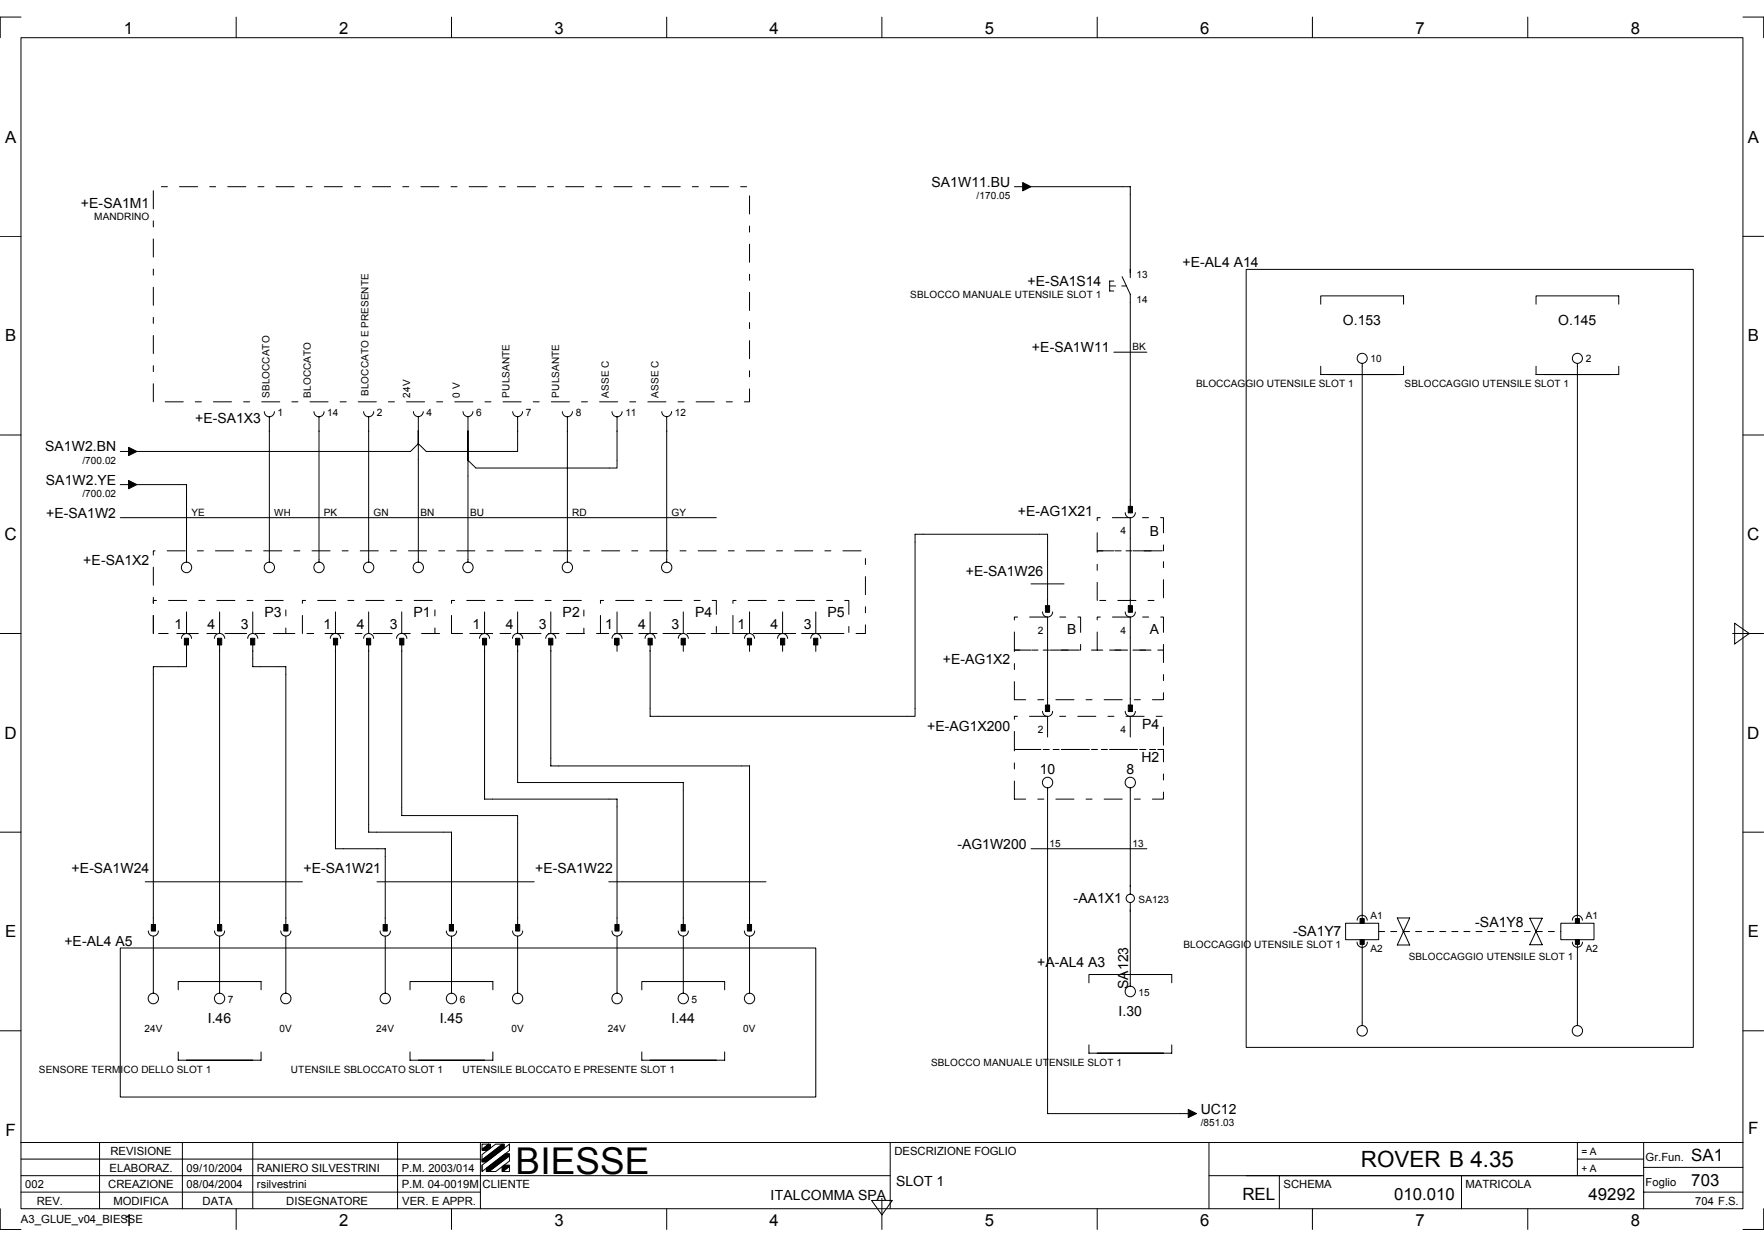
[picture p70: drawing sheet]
<svg xmlns="http://www.w3.org/2000/svg" width="297mm" height="210mm" viewBox="0 0 297 210" stroke-linecap="round" stroke-linejoin="round" font-family="sans-serif">
<defs><g id="words">
<text font-size="6.2" x="86.8" y="197.7">BIESSE</text>
<text font-size="3.8" x="229.2" y="196.7">ROVER B 4.35</text>
<g font-size="2.9">
<text x=".8" y="91">C</text>
<text x="294.2" y="91">C</text>
<text x=".8" y="124.4">D</text>
<text x="294.2" y="124.4">D</text>
<text x=".9" y="191.3">F</text>
<text x="294.4" y="191">F</text>
<text x="284.8" y="195.6">SA1</text>
<text x="209.2" y="202.2">REL</text>
</g>
<g font-size="2.8">
<text x="20.9" y="5.7">1</text>
<text x="57.1" y="5.7">2</text>
<text x="93.4" y="5.7">3</text>
<text x="129.6" y="5.7">4</text>
<text x="165.8" y="5.7">5</text>
<text x="202.1" y="5.7">6</text>
<text x="238.3" y="5.7">7</text>
<text x="274.6" y="5.7">8</text>
<text x=".8" y="24.1">A</text>
<text x="294.3" y="24.1">A</text>
<text x=".8" y="57.5">B</text>
<text x="294.3" y="57.5">B</text>
<text x=".8" y="157.9">E</text>
<text x="294.3" y="157.9">E</text>
<text x="234.7" y="202.2">010.010</text>
<text x="267.5" y="202.2">49292</text>
<text x="284.8" y="199.8">703</text>
<text x="20.9" y="206.5">1</text>
<text x="57.1" y="206.5">2</text>
<text x="93.4" y="206.5">3</text>
<text x="129.6" y="206.5">4</text>
<text x="165.8" y="206.5">5</text>
<text x="202.1" y="206.5">6</text>
<text x="238.3" y="206.5">7</text>
<text x="274.6" y="206.5">8</text>
</g>
<g font-size="2.4">
<text x="13.6" y="35.1">+E-SA1M1</text>
<text x="156.8" y="31.5">SA1W11.BU</text>
<text x="199.1" y="45">+E-AL4 A14</text>
<text x="173" y="48.2">+E-SA1S14</text>
<text x="173.8" y="59.3">+E-SA1W11</text>
<text x="226.1" y="54.8">O.153</text>
<text x="262.4" y="54.8">O.145</text>
<text x="32.8" y="71.2">+E-SA1X3</text>
<text x="7.6" y="76.1">SA1W2.BN</text>
<text x="7.7" y="81.6">SA1W2.YE</text>
<text x="7.8" y="87.2">+E-SA1W2</text>
<text x="171.4" y="86.8">+E-AG1X21</text>
<text x="14" y="95.2">+E-SA1X2</text>
<text x="162.6" y="97">+E-SA1W26</text>
<text x="29.4" y="106">1</text>
<text x="35" y="106">4</text>
<text x="40.6" y="106">3</text>
<text x="44.6" y="103.9">P3</text>
<text x="54.5" y="106">1</text>
<text x="60.1" y="106">4</text>
<text x="65.6" y="106">3</text>
<text x="69.6" y="103.9">P1</text>
<text x="79.6" y="106">1</text>
<text x="85.2" y="106">4</text>
<text x="90.7" y="106">3</text>
<text x="94.7" y="103.9">P2</text>
<text x="101.9" y="106">1</text>
<text x="107.5" y="106">4</text>
<text x="113" y="106">3</text>
<text x="117" y="103.9">P4</text>
<text x="124.2" y="106">1</text>
<text x="129.8" y="106">4</text>
<text x="135.3" y="106">3</text>
<text x="139.3" y="103.9">P5</text>
<text x="158.7" y="111.9">+E-AG1X2</text>
<text x="156.1" y="123.1">+E-AG1X200</text>
<text x="192.3" y="122.8">P4</text>
<text x="175.1" y="130.4">10</text>
<text x="189.7" y="130.4">8</text>
<text x="192.2" y="128.3">H2</text>
<text x="161.2" y="143">-AG1W200</text>
<text x="12.1" y="147.2">+E-SA1W24</text>
<text x="51.1" y="147.2">+E-SA1W21</text>
<text x="90.1" y="147.2">+E-SA1W22</text>
<text x="180.8" y="152">-AA1X1</text>
<text x="10.8" y="159.3">+E-AL4 A5</text>
<text x="217.7" y="157.6">-SA1Y7</text>
<text x="248.4" y="156.2">-SA1Y8</text>
<text x="174.6" y="162.8">+A-AL4 A3</text>
<text x="190" y="166.6" transform="rotate(-90 190 166.6)">SA123</text>
<text x="35" y="172.4">I.46</text>
<text x="74" y="172.4">I.45</text>
<text x="113.1" y="172.4">I.44</text>
<text x="188.4" y="171.2">I.30</text>
<text x="202.2" y="187.6">UC12</text>
<text x="129.8" y="202.2">ITALCOMMA SPA</text>
<text x="150.9" y="199.7">SLOT 1</text>
</g>
<g font-size="2.3">
<text x="193.6" y="90.3">B</text>
<text x="179.7" y="106.7">B</text>
<text x="193.6" y="106.7">A</text>
</g>
<g font-size="1.9">
<text x="18.4" y="197.4">ELABORAZ.</text>
<text x="18.6" y="194.6">REVISIONE</text>
<text x="31.4" y="197.4">09/10/2004</text>
<text x="43.3" y="197.4">RANIERO SILVESTRINI</text>
<text x="67.6" y="197.4">P.M. 2003/014</text>
<text x="150.6" y="194.6">DESCRIZIONE FOGLIO</text>
<text x="277.1" y="195.6">Gr.Fun.</text>
<text x="4.2" y="200.1">002</text>
<text x="6.2" y="202.9">REV.</text>
<text x="18.2" y="200.1">CREAZIONE</text>
<text x="19.1" y="202.9">MODIFICA</text>
<text x="31.4" y="200.1">08/04/2004</text>
<text x="34.1" y="202.9">DATA</text>
<text x="43.3" y="200.1">rsilvestrini</text>
<text x="48.2" y="202.9">DISEGNATORE</text>
<text x="67.6" y="200.1">P.M. 04-0019M</text>
<text x="67.7" y="202.9">VER. E APPR.</text>
<text x="81.3" y="200.1">CLIENTE</text>
<text x="216.1" y="200.1">SCHEMA</text>
<text x="246.8" y="200.1">MATRICOLA</text>
<text x="277.1" y="199.8">Foglio</text>
<text x="285.5" y="202.9">704 F.S.</text>
<text x="3.5" y="206.1">A3_GLUE_v04_BIESSE</text>
</g>
<g font-size="1.7">
<text x="164.4" y="33.5">/170.05</text>
<text x="15.9" y="37">MANDRINO</text>
<text x="191.4" y="46.8">13</text>
<text x="153.3" y="50.3">SBLOCCO MANUALE UTENSILE SLOT 1</text>
<text x="191.4" y="51">14</text>
<text x="190.7" y="59">BK</text>
<text x="201.4" y="65.3">BLOCCAGGIO UTENSILE SLOT 1</text>
<text x="230.8" y="61.1">10</text>
<text x="236.5" y="65.3">SBLOCCAGGIO UTENSILE SLOT 1</text>
<text x="267" y="61.1">2</text>
<text x="45.4" y="67" transform="rotate(-90 45.4 67)">SBLOCCATO</text>
<text x="46.7" y="70.1">1</text>
<text x="52.3" y="67" transform="rotate(-90 52.3 67)">BLOCCATO</text>
<text x="55.1" y="70.1">14</text>
<text x="62.1" y="66.7" transform="rotate(-90 62.1 66.7)">BLOCCATO E PRESENTE</text>
<text x="63.5" y="70.1">2</text>
<text x="69" y="67" transform="rotate(-90 69 67)">24V</text>
<text x="71.8" y="70.1">4</text>
<text x="77.4" y="67" transform="rotate(-90 77.4 67)">0 V</text>
<text x="80.2" y="70.1">6</text>
<text x="85.8" y="67" transform="rotate(-90 85.8 67)">PULSANTE</text>
<text x="88.6" y="70.1">7</text>
<text x="94.1" y="67" transform="rotate(-90 94.1 67)">PULSANTE</text>
<text x="96.9" y="70.1">8</text>
<text x="102.5" y="67" transform="rotate(-90 102.5 67)">ASSE C</text>
<text x="105.3" y="70.1">11</text>
<text x="110.9" y="67" transform="rotate(-90 110.9 67)">ASSE C</text>
<text x="113.7" y="70.1">12</text>
<text x="13.9" y="78.1">/700.02</text>
<text x="13.9" y="83.7">/700.02</text>
<text x="32.2" y="86.9">YE</text>
<text x="46.2" y="86.9">WH</text>
<text x="54.5" y="86.9">PK</text>
<text x="62.9" y="86.9">GN</text>
<text x="70.8" y="86.9">BN</text>
<text x="79.2" y="86.9">BU</text>
<text x="96.4" y="86.9">RD</text>
<text x="113.1" y="86.9">GY</text>
<text x="188.7" y="90">4</text>
<text x="174.7" y="106.7">2</text>
<text x="188.7" y="106.7">4</text>
<text x="174.7" y="123.5">2</text>
<text x="188.7" y="123.5">4</text>
<text x="176.7" y="142.6">15</text>
<text x="190.7" y="142.6">13</text>
<text x="191.7" y="152">SA123</text>
<text x="230.8" y="154.8">A1</text>
<text x="267" y="154.8">A1</text>
<text x="199.3" y="159.7">BLOCCAGGIO UTENSILE SLOT 1</text>
<text x="230.8" y="160.4">A2</text>
<text x="237.2" y="161.8">SBLOCCAGGIO UTENSILE SLOT 1</text>
<text x="267" y="160.4">A2</text>
<text x="191.7" y="167.7">15</text>
<text x="24.3" y="173.8">24V</text>
<text x="38.4" y="168.9">7</text>
<text x="47.1" y="173.8">0V</text>
<text x="63.3" y="173.8">24V</text>
<text x="77.4" y="168.9">6</text>
<text x="86.1" y="173.8">0V</text>
<text x="102.4" y="173.8">24V</text>
<text x="116.5" y="168.9">5</text>
<text x="125.2" y="173.8">0V</text>
<text x="156.8" y="179.6">SBLOCCO MANUALE UTENSILE SLOT 1</text>
<text x="6.6" y="180.8">SENSORE TERMICO DELLO SLOT 1</text>
<text x="49" y="180.8">UTENSILE SBLOCCATO SLOT 1</text>
<text x="77.9" y="180.8">UTENSILE BLOCCATO E PRESENTE SLOT 1</text>
<text x="202.2" y="189.7">/851.03</text>
<text x="266.3" y="194.6">= A</text>
<text x="266.3" y="197.4">+ A</text>
</g>
</g></defs>
<g fill="none" stroke="#000" stroke-width=".17">
<path d="M3.5 6.3h290v197.3h-290zM3.5 2.9h-3.5v3.4M39.8 2.9v3.4M76 2.9v3.4M112.3 2.9v3.4M148.5 2.9v3.4M184.8 2.9v3.4M221 2.9v3.4M257.3 2.9v3.4M293.5 2.9h3.5v3.4M0 39.8h3.5M170.8 31.5h2.1"/>
<path d="M173.5 31.5h16.8v15.3M293.5 39.8h3.5M187.6 47.3h-.7v1.7h.7M187.6 59.3h5.5M189 46.6l1.3 3v35.7M209.8 45.4h75.3v131h-75.3zM222.4 51.2v-1.4h13.9v1.4M258.7 51.2v-1.4h13.9v1.4M0 73.3h3.5M20.3 76.1h2M44.5 69.3a.85 .85 0 0 0 .9 .9 .85 .85 0 0 0 .8-.9M45.4 70.2v24.5"/>
<path d="M52.9 69.3a.85 .85 0 0 0 .8 .9 .85 .85 0 0 0 .9-.9M53.7 70.2v24.5M61.2 69.3a.85 .85 0 0 0 .9 .9 .85 .85 0 0 0 .8-.9M62.1 70.2v24.5M69.6 69.3a.83 .83 0 0 0 .8 .9 .83 .83 0 0 0 .9-.9M70.4 70.2v24.5M78 69.3a.83 .83 0 0 0 .8 .9 .83 .83 0 0 0 .8-.9M78.8 70.2v24.5M86.3 69.3a.83 .83 0 0 0 .9 .9 .83 .83 0 0 0 .8-.9M87.2 70.2v5.9h-15.4l-1.4-1.4-1.3 1.4h-46.1M94.7 69.3a.85 .85 0 0 0 .8 .9 .85 .85 0 0 0 .9-.9M95.5 70.2v24.5"/>
<path d="M103.1 69.3a.85 .85 0 0 0 .8 .9 .85 .85 0 0 0 .9-.9M103.9 70.2v8.6h-23.8l-1.3-1.3M111.4 69.3a.83 .83 0 0 0 .9 .9 .83 .83 0 0 0 .8-.9M112.3 70.2v24.5M222.4 61.7v1.4h13.9v-1.4M229.4 61.2v94.3M258.7 61.7v1.4h13.9v-1.4M265.6 61.2v94.3M293.5 73.3h3.5M20.3 81.6h2M20.3 87.2h100.3M23 81.6h8.4v13.1"/>
<path d="M173.6 98.4h5.6M189.5 86.4a.85 .85 0 0 0 .8 .8 .85 .85 0 0 0 .9-.8M190.3 87.2v14.8M0 106.7h3.5M30.6 107.5a.85 .85 0 0 1 .8-.8 .85 .85 0 0 1 .9 .8M31.4 108.7v3.6h-5.6v43.4M31.4 103.1v3.6M36.1 107.5a.87 .87 0 0 1 .9-.8 .87 .87 0 0 1 .8 .8M37 103.1v3.6M37 108.7v47M41.7 107.5a.85 .85 0 0 1 .9-.8 .85 .85 0 0 1 .8 .8M42.6 103.1v3.6"/>
<path d="M42.6 108.7v3.6h5.5v43.4M55.6 107.5a.87 .87 0 0 1 .9-.8 .87 .87 0 0 1 .9 .8M56.5 108.7v34.3h8.4v12.7M56.5 103.1v3.6M61.2 107.5a.85 .85 0 0 1 .9-.8 .85 .85 0 0 1 .8 .8M62.1 108.7v31.5h13.9v15.5M62.1 103.1v3.6M66.8 107.5a.87 .87 0 0 1 .8-.8 .87 .87 0 0 1 .9 .8M67.6 108.7v28.7h19.6v18.3M67.6 103.1v3.6M80.7 107.5a.85 .85 0 0 1 .9-.8 .85 .85 0 0 1 .8 .8M81.6 108.7v25.9h22.3v21.1"/>
<path d="M81.6 103.1v3.6M86.3 107.5a.87 .87 0 0 1 .9-.8 .87 .87 0 0 1 .8 .8M87.2 103.1v3.6M87.2 108.7v23.1h27.9v23.9M91.9 107.5a.85 .85 0 0 1 .8-.8 .85 .85 0 0 1 .9 .8M92.7 108.7v20.3h33.5v26.7M92.7 103.1v3.6M103.1 107.5a.85 .85 0 0 1 .8-.8 .85 .85 0 0 1 .9 .8M103.5 107.5h.7v1.1h-.7zM103.9 103.1v3.6M103.9 108.7v1M108.6 107.5a.85 .85 0 0 1 .9-.8 .85 .85 0 0 1 .8 .8"/>
<path d="M109.5 103.1v3.6M114.2 107.5a.85 .85 0 0 1 .9-.8 .85 .85 0 0 1 .8 .8M115.1 103.1v3.6M115.1 108.7v1M125.4 107.5a.85 .85 0 0 1 .8-.8 .85 .85 0 0 1 .9 .8M126.2 103.1v3.6M126.2 108.7v1M130.9 107.5a.85 .85 0 0 1 .9-.8 .85 .85 0 0 1 .8 .8M131.8 103.1v3.6M131.8 108.7v1M136.5 107.5a.85 .85 0 0 1 .9-.8 .85 .85 0 0 1 .8 .8M137.4 103.1v3.6"/>
<path d="M137.4 108.7v1M175.6 103.1a.85 .85 0 0 0 .8 .8 .85 .85 0 0 0 .8-.8M175.6 119.8a.85 .85 0 0 0 .8 .9 .85 .85 0 0 0 .8-.9M176.4 102v-12h-22.3v30.7h-44.6v-12M176.4 103.9v14.8M189.5 103.1a.85 .85 0 0 0 .8 .8 .85 .85 0 0 0 .9-.8M189.5 119.8a.85 .85 0 0 0 .8 .9 .85 .85 0 0 0 .9-.9M190.3 103.9v14.8M291.8 106.7h5.2M292.1 105l2.5 1.7-2.5 1.8zM176.4 120.7v3.5M176.4 132.7v54.9h24.4"/>
<path d="M190.3 120.7v3.5M190.3 132.7v17.9M0 140.2h3.5M20.3 159.7h117.1v25.1h-117.1zM24.4 148.5h26.5M25 156.8a.85 .85 0 0 0 .8 .9 .85 .85 0 0 0 .9-.9M25.8 157.7v9.6M36.1 156.8a.85 .85 0 0 0 .9 .9 .85 .85 0 0 0 .8-.9M37 157.7v9.6M47.3 156.8a.85 .85 0 0 0 .8 .9 .85 .85 0 0 0 .9-.9M48.1 157.7v9.6M63.5 148.5h26.5"/>
<path d="M64 156.8a.87 .87 0 0 0 .9 .9 .87 .87 0 0 0 .8-.9M64.9 157.7v9.6M75.2 156.8a.87 .87 0 0 0 .8 .9 .87 .87 0 0 0 .9-.9M76 157.7v9.6M86.3 156.8a.85 .85 0 0 0 .9 .9 .85 .85 0 0 0 .8-.9M87.2 157.7v9.6M102.5 148.5h26.5M103.1 156.8a.85 .85 0 0 0 .8 .9 .85 .85 0 0 0 .9-.9M103.9 157.7v9.6M114.2 156.8a.85 .85 0 0 0 .9 .9 .85 .85 0 0 0 .8-.9M115.1 157.7v9.6M125.3 156.8a.87 .87 0 0 0 .9 .9 .87 .87 0 0 0 .9-.9"/>
<path d="M126.2 157.7v9.6M173.6 143h19.5M190.3 152v14.2M226.6 155.5h5.6v2.8h-5.6zM228.5 158.7a.87 .87 0 0 0 .9 .9 .87 .87 0 0 0 .8-.9M228.5 155a.85 .85 0 0 1 .9-.8 .85 .85 0 0 1 .8 .8M229.4 158.3v14.5M235.3 154.6l2.1 4.6h-2.1l2.1-4.6zM257.6 154.7h2.1l-2.1 4.5h2.1zM262.8 155.5h5.6v2.8h-5.6zM264.8 155a.85 .85 0 0 1 .8-.8 .85 .85 0 0 1 .9 .8M264.8 158.7a.85 .85 0 0 0 .8 .9 .85 .85 0 0 0 .9-.9"/>
<path d="M265.6 158.3v14.5M293.5 140.2h3.5M0 173.7h3.5M30 166.8v-1.4h14v1.4M30 177.2v1.4h14v-1.4M69 166.8v-1.4h14v1.4M69 177.2v1.4h14v-1.4M108.1 166.8v-1.4h13.9v1.4M108.1 177.2v1.4h13.9v-1.4M183.4 165.6v-1.4h13.9v1.4M183.4 176v1.4h13.9v-1.4M293.5 173.7h3.5"/>
<path d="M3.5 192.5h290M3.5 198.1h146.4M3.5 195.3h77.4M16.8 192.5v11.1M30.7 192.5v11.1M42.6 192.5v11.1M66.9 192.5v11.1M80.9 192.5v11.1M81.2 196.3l4.6-3.6v1.1l-4.6 3.6zM81.2 194.5l2.3-1.8h1.1l-3.4 2.7zM81.2 192.7h1.1l-1.1 .9zM81.2 195.4v.3"/>
<path d="M81.2 196.3v1M82.3 197.4l3.5-2.7v.9l-2.3 1.8zM84.7 197.4l1.1-.9v.9zM85.8 192.7v1.1M149.9 192.5v11.1M203.6 198.1h73.2M203.6 192.5v11.1M215.4 198.1v5.5M246.1 198.1v5.5M265.6 195.3h11.2M265.6 192.5v5.6M276.8 192.5v11.1"/>
<path d="M276.8 196.7h16.7M0 203.6v3.5h3.5M3.5 200.8h77.4M39.8 203.6v3.5M76 203.6v3.5M112.3 203.6v3.5M146.8 202.2h3.5l-1.8 2.5zM148.5 201.9v5.2M184.8 203.6v3.5M221 203.6v3.5M257.3 203.6v3.5M276.8 200.8h16.7"/>
<path d="M297 203.6v3.5h-3.5"/>
<circle cx="229.4" cy="60.4" r=".85"/>
<circle cx="265.6" cy="60.4" r=".85"/>
<circle cx="31.4" cy="95.6" r=".88"/>
<circle cx="45.3" cy="95.6" r=".88"/>
<circle cx="53.7" cy="95.6" r=".88"/>
<circle cx="62.1" cy="95.6" r=".88"/>
<circle cx="70.4" cy="95.6" r=".88"/>
<circle cx="78.8" cy="95.6" r=".88"/>
<circle cx="95.5" cy="95.6" r=".88"/>
<circle cx="112.3" cy="95.6" r=".88"/>
<circle cx="176.4" cy="131.8" r=".88"/>
<circle cx="190.3" cy="131.8" r=".88"/>
<circle cx="190.3" cy="151.3" r=".7"/>
<circle cx="25.8" cy="168.2" r=".88"/>
<circle cx="37" cy="168.2" r=".88"/>
<circle cx="48.1" cy="168.2" r=".88"/>
<circle cx="64.9" cy="168.2" r=".88"/>
<circle cx="76" cy="168.2" r=".88"/>
<circle cx="87.2" cy="168.2" r=".88"/>
<circle cx="103.9" cy="168.2" r=".88"/>
<circle cx="115" cy="168.2" r=".88"/>
<circle cx="126.2" cy="168.2" r=".88"/>
<circle cx="190.3" cy="167" r=".88"/>
<circle cx="229.4" cy="173.6" r=".88"/>
<circle cx="265.6" cy="173.6" r=".88"/>
</g>
<g fill="#000" stroke="#000" stroke-width=".17">
<path d="M172.2 30.8l1.4 .7-1.4 .7z" fill-rule="evenodd"/>
<path d="M21.7 75.4l1.3 .7-1.3 .7z" fill-rule="evenodd"/>
<path d="M21.7 80.9l1.3 .7-1.3 .7z" fill-rule="evenodd"/>
<path d="M190 85.3h.7v1.1h-.7z" fill-rule="evenodd"/>
<path d="M31 107.5h.7v1.1h-.7z" fill-rule="evenodd"/>
<path d="M36.6 107.5h.7v1.1h-.7z" fill-rule="evenodd"/>
<path d="M42.2 107.5h.7v1.1h-.7z" fill-rule="evenodd"/>
<path d="M56.2 107.5h.7v1.1h-.7z" fill-rule="evenodd"/>
<path d="M61.7 107.5h.7v1.1h-.7z" fill-rule="evenodd"/>
<path d="M67.3 107.5h.7v1.1h-.7z" fill-rule="evenodd"/>
<path d="M81.3 107.5h.6v1.1h-.6z" fill-rule="evenodd"/>
<path d="M86.8 107.5h.7v1.1h-.7z" fill-rule="evenodd"/>
<path d="M92.4 107.5h.7v1.1h-.7z" fill-rule="evenodd"/>
<path d="M109.1 107.5h.7v1.1h-.7z" fill-rule="evenodd"/>
<path d="M114.7 107.5h.7v1.1h-.7z" fill-rule="evenodd"/>
<path d="M125.9 107.5h.7v1.1h-.7z" fill-rule="evenodd"/>
<path d="M131.4 107.5h.7v1.1h-.7z" fill-rule="evenodd"/>
<path d="M137 107.5h.7v1.1h-.7z" fill-rule="evenodd"/>
<path d="M176 102h.7v1.1h-.7z" fill-rule="evenodd"/>
<path d="M176 118.8h.7v1.1h-.7z" fill-rule="evenodd"/>
<path d="M190 102h.7v1.1h-.7z" fill-rule="evenodd"/>
<path d="M190 118.8h.7v1.1h-.7z" fill-rule="evenodd"/>
<path d="M25.5 155.7h.7v1.1h-.7z" fill-rule="evenodd"/>
<path d="M36.6 155.7h.7v1.1h-.7z" fill-rule="evenodd"/>
<path d="M47.8 155.7h.7v1.1h-.7z" fill-rule="evenodd"/>
<path d="M64.5 155.7h.7v1.1h-.7z" fill-rule="evenodd"/>
<path d="M75.7 155.7h.7v1.1h-.7z" fill-rule="evenodd"/>
<path d="M86.8 155.7h.7v1.1h-.7z" fill-rule="evenodd"/>
<path d="M103.5 155.7h.7v1.1h-.7z" fill-rule="evenodd"/>
<path d="M114.7 155.7h.7v1.1h-.7z" fill-rule="evenodd"/>
<path d="M125.9 155.7h.7v1.1h-.7z" fill-rule="evenodd"/>
<path d="M229 154.7h.7v.8h-.7z" fill-rule="evenodd"/>
<path d="M229 158.3h.7v.8h-.7z" fill-rule="evenodd"/>
<path d="M265.3 154.7h.7v.8h-.7z" fill-rule="evenodd"/>
<path d="M265.3 158.3h.7v.8h-.7z" fill-rule="evenodd"/>
<path d="M81.2 193.6l1.1-.9h.3v.7l-.5 .4h-.9z" fill-rule="evenodd"/>
<path d="M81.9 196.8l3.2-2.4h.7v.3l-3.5 2.7h-.4z" fill-rule="evenodd"/>
<path d="M81.2 195.4l3.4-2.7h.3v.7l-3 2.3h-.7z" fill-rule="evenodd"/>
<path d="M84.5 196.6l.4-.3h.9v.2l-1.1 .9h-.2z" fill-rule="evenodd"/>
<path d="M200.1 186.9l1.4 .7-1.4 .7z" fill-rule="evenodd"/>
</g>
<g fill="none" stroke="#000" stroke-width=".17" stroke-dasharray="3 2 1 2">
<path d="M25.8 67.7v-36.2h100.4v36.2h-100.4M184.8 92.8v-5.6h11.1v5.6h-11.1M25.8 106.7v-13.9h119.9v13.9h-119.9M25.8 106.7v-5.5h22.3v5.5h-22.3M50.9 106.7v-5.5h22.3v5.5h-22.3M76 106.7v-5.5h22.3v5.5h-22.3M101.1 106.7v-5.5h19.5v5.5h-19.5M123.4 106.7v-5.5h19.5v5.5h-19.5M170.8 109.5v-5.6h11.2v5.6h-11.2M170.8 117.9v-8.4h25.1v8.4h-25.1M184.8 101.2v-8.4h11.1v8.4h-11.1M184.8 109.5v-5.6h11.1v5.6h-11.1"/>
<path d="M170.8 126.3v-5.6h25.1v5.6h-25.1M170.8 134.6v-8.3h25.1v8.3h-25.1"/>
</g>
<path d="M103.5 107.5h.7v1.1h-.7z" fill="#000"/>
<path d="M186.9 48.2h2.8M232.2 156.9h4.1M236.3 156.9h26.5" fill="none" stroke="#000" stroke-width=".17" stroke-dasharray="1 1 1 1 1 1 1 1"/>
<use href="#words"/>
</svg>
